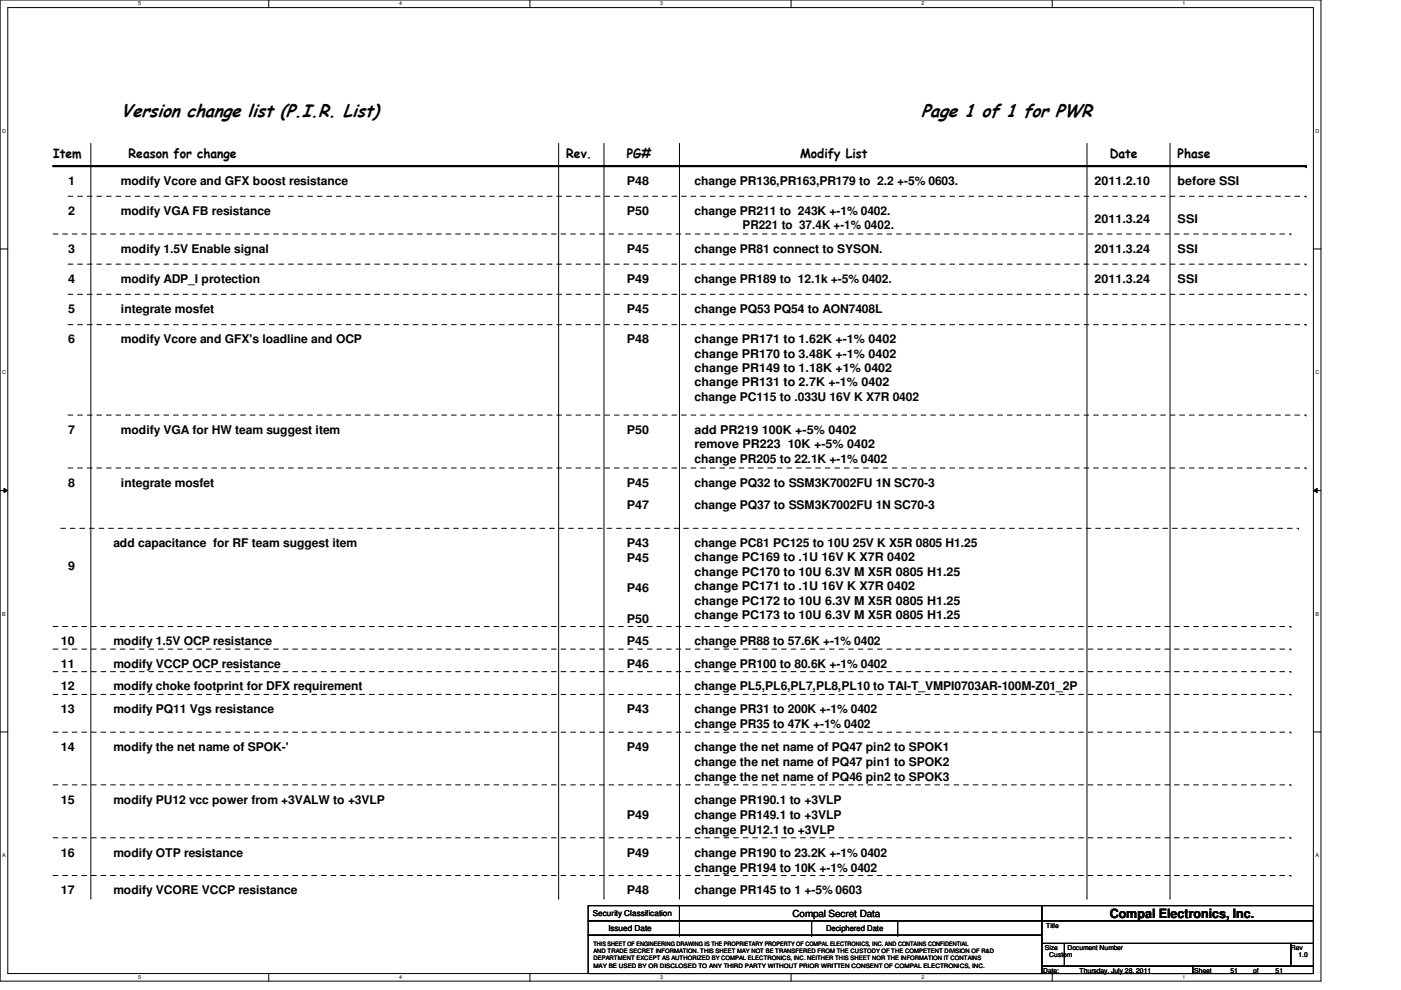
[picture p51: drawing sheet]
<svg xmlns="http://www.w3.org/2000/svg" width="297mm" height="210mm" viewBox="0 0 297 210" stroke-linecap="round" stroke-linejoin="round" font-family="sans-serif">
<defs><g id="words">
<g font-size="3.8">
<text x="25.7" y="24.8">Version change list (P.I.R. List)</text>
<text x="195.3" y="24.8">Page 1 of 1 for PWR</text>
</g>
<g font-size="2.7">
<text x="11.3" y="33.4">Item</text>
<text x="27.3" y="33.4">Reason for change</text>
<text x="120.1" y="33.4">Rev.</text>
<text x="132.9" y="33.4">PG#</text>
<text x="169.7" y="33.4">Modify List</text>
<text x="235.3" y="33.4">Date</text>
<text x="249.7" y="33.4">Phase</text>
<text x="235.3" y="194.6">Compal Electronics, Inc.</text>
</g>
<g font-size="2.5">
<text x="14.4" y="39.2">1</text>
<text x="25.7" y="39.2">modify Vcore and GFX boost resistance</text>
<text x="132.9" y="39.2">P48</text>
<text x="147.3" y="39.2">change PR136,PR163,PR179 to 2.2 +-5% 0603.</text>
<text x="232.1" y="39.2">2011.2.10</text>
<text x="249.7" y="39.2">before SSI</text>
<text x="14.4" y="45.6">2</text>
<text x="25.7" y="45.6">modify VGA FB resistance</text>
<text x="132.9" y="45.6">P50</text>
<text x="147.3" y="45.6">change PR211 to 243K +-1% 0402.</text>
<text x="232.1" y="47.2">2011.3.24</text>
<text x="249.7" y="47.2">SSI</text>
<text x="14.4" y="53.6">3</text>
<text x="25.7" y="53.6">modify 1.5V Enable signal</text>
<text x="132.9" y="53.6">P45</text>
<text x="147.3" y="53.6">change PR81 connect to SYSON.</text>
<text x="157.4" y="48.6">PR221 to 37.4K +-1% 0402.</text>
<text x="232.1" y="53.6">2011.3.24</text>
<text x="249.7" y="53.6">SSI</text>
<text x="14.4" y="60">4</text>
<text x="25.7" y="60">modify ADP_I protection</text>
<text x="132.9" y="60">P49</text>
<text x="147.3" y="60">change PR189 to 12.1k +-5% 0402.</text>
<text x="232.1" y="60">2011.3.24</text>
<text x="249.7" y="60">SSI</text>
<text x="14.4" y="66.4">5</text>
<text x="25.7" y="66.4">integrate mosfet</text>
<text x="132.9" y="66.4">P45</text>
<text x="147.3" y="66.4">change PQ53 PQ54 to AON7408L</text>
<text x="14.4" y="72.8">6</text>
<text x="25.7" y="72.8">modify Vcore and GFX's loadline and OCP</text>
<text x="132.9" y="72.8">P48</text>
<text x="147.3" y="72.8">change PR171 to 1.62K +-1% 0402</text>
<text x="147.3" y="75.8">change PR170 to 3.48K +-1% 0402</text>
<text x="147.3" y="78.9">change PR149 to 1.18K +1% 0402</text>
<text x="147.3" y="81.9">change PR131 to 2.7K +-1% 0402</text>
<text x="147.3" y="85">change PC115 to .033U 16V K X7R 0402</text>
<text x="14.4" y="92">7</text>
<text x="25.7" y="92">modify VGA for HW team suggest item</text>
<text x="132.9" y="92">P50</text>
<text x="147.3" y="92">add PR219 100K +-5% 0402</text>
<text x="147.3" y="95">remove PR223 10K +-5% 0402</text>
<text x="147.3" y="98.1">change PR205 to 22.1K +-1% 0402</text>
<text x="14.4" y="103.2">8</text>
<text x="25.7" y="103.2">integrate mosfet</text>
<text x="132.9" y="103.2">P45</text>
<text x="132.9" y="108">P47</text>
<text x="147.3" y="103.2">change PQ32 to SSM3K7002FU 1N SC70-3</text>
<text x="147.3" y="108">change PQ37 to SSM3K7002FU 1N SC70-3</text>
<text x="24" y="116">add capacitance for RF team suggest item</text>
<text x="132.9" y="116">P43</text>
<text x="132.9" y="119.2">P45</text>
<text x="147.3" y="116">change PC81 PC125 to 10U 25V K X5R 0805 H1.25</text>
<text x="147.3" y="119">change PC169 to .1U 16V K X7R 0402</text>
<text x="14.4" y="120.8">9</text>
<text x="132.9" y="125.6">P46</text>
<text x="147.3" y="122.1">change PC170 to 10U 6.3V M X5R 0805 H1.25</text>
<text x="147.3" y="125.1">change PC171 to .1U 16V K X7R 0402</text>
<text x="132.9" y="132">P50</text>
<text x="147.3" y="128.2">change PC172 to 10U 6.3V M X5R 0805 H1.25</text>
<text x="147.3" y="131.2">change PC173 to 10U 6.3V M X5R 0805 H1.25</text>
<text x="12.9" y="136.8">10</text>
<text x="24" y="136.8">modify 1.5V OCP resistance</text>
<text x="132.9" y="136.8">P45</text>
<text x="147.3" y="136.8">change PR88 to 57.6K +-1% 0402</text>
<text x="12.9" y="141.6">11</text>
<text x="24" y="141.6">modify VCCP OCP resistance</text>
<text x="132.9" y="141.6">P46</text>
<text x="147.3" y="141.6">change PR100 to 80.6K +-1% 0402</text>
<text x="12.9" y="146.4">12</text>
<text x="24" y="146.4">modify choke footprint for DFX requirement</text>
<text x="147.3" y="146.4">change PL5,PL6,PL7,PL8,PL10 to TAI-T_VMPI0703AR-100M-Z01_2P</text>
<text x="12.9" y="151.2">13</text>
<text x="24" y="151.2">modify PQ11 Vgs resistance</text>
<text x="132.9" y="151.2">P43</text>
<text x="147.3" y="151.2">change PR31 to 200K +-1% 0402</text>
<text x="147.3" y="154.4">change PR35 to 47K +-1% 0402</text>
<text x="12.9" y="159.2">14</text>
<text x="24" y="159.2">modify the net name of SPOK-'</text>
<text x="132.9" y="159.2">P49</text>
<text x="147.3" y="159.2">change the net name of PQ47 pin2 to SPOK1</text>
<text x="147.3" y="162.4">change the net name of PQ47 pin1 to SPOK2</text>
<text x="147.3" y="165.6">change the net name of PQ46 pin2 to SPOK3</text>
<text x="12.9" y="170.4">15</text>
<text x="24" y="170.4">modify PU12 vcc power from +3VALW to +3VLP</text>
<text x="132.9" y="173.6">P49</text>
<text x="147.3" y="170.4">change PR190.1 to +3VLP</text>
<text x="147.3" y="173.6">change PR149.1 to +3VLP</text>
<text x="147.3" y="176.8">change PU12.1 to +3VLP</text>
<text x="12.9" y="181.6">16</text>
<text x="24" y="181.6">modify OTP resistance</text>
<text x="132.9" y="181.6">P49</text>
<text x="147.3" y="181.6">change PR190 to 23.2K +-1% 0402</text>
<text x="147.3" y="184.8">change PR194 to 10K +-1% 0402</text>
<text x="12.9" y="189.6">17</text>
<text x="24" y="189.6">modify VCORE VCCP resistance</text>
<text x="132.9" y="189.6">P48</text>
<text x="147.3" y="189.6">change PR145 to 1 +-5% 0603</text>
</g>
<text font-size="2.1" x="168.1" y="194.4">Compal Secret Data</text>
<g font-size="1.7">
<text x="125.7" y="194.3">Security Classification</text>
<text x="129" y="197.3">Issued Date</text>
<text x="175.1" y="197.4">Deciphered Date</text>
</g>
<g font-size="1.4">
<text x="221.8" y="196.8">Title</text>
<text x="221.5" y="201.4">Size</text>
<text x="222.5" y="203">Custom</text>
<text x="226.3" y="201.4">Document Number</text>
<text x="273.7" y="201.4">Rev</text>
<text x="275.3" y="203">1.0</text>
<text x="221.2" y="206.2">Date:</text>
<text x="228.9" y="206.2">Thursday, July 28, 2011</text>
<text x="253.2" y="206.2">Sheet</text>
<text x="260.9" y="206.2">51</text>
<text x="265.7" y="206.2">of</text>
<text x="270.5" y="206.2">51</text>
</g>
<g font-size="1.3">
<text x="125.8" y="203.6">DEPARTMENT EXCEPT AS AUTHORIZED BY COMPAL ELECTRONICS, INC. NEITHER THIS SHEET NOR THE INFORMATION IT CONTAINS</text>
<text x="125.8" y="200.6">THIS SHEET OF ENGINEERING DRAWING IS THE PROPRIETARY PROPERTY OF COMPAL ELECTRONICS, INC. AND CONTAINS CONFIDENTIAL</text>
<text x="125.8" y="202.1">AND TRADE SECRET INFORMATION. THIS SHEET MAY NOT BE TRANSFERED FROM THE CUSTODY OF THE COMPETENT DIVISION OF R&amp;D</text>
<text x="125.8" y="205.1">MAY BE USED BY OR DISCLOSED TO ANY THIRD PARTY WITHOUT PRIOR WRITTEN CONSENT OF COMPAL ELECTRONICS, INC.</text>
</g>
<g font-size="1.1">
<text x="29.3" y="1.1">5</text>
<text x="84.6" y="1.1">4</text>
<text x="140" y="1.1">3</text>
<text x="195.4" y="1.1">2</text>
<text x="250.7" y="1.1">1</text>
<text x=".5" y="28.2">D</text>
<text x="278.9" y="28.2">D</text>
<text x=".5" y="79.3">C</text>
<text x="278.9" y="79.3">C</text>
<text x=".5" y="130.6">B</text>
<text x="278.9" y="130.6">B</text>
<text x=".5" y="181.7">A</text>
<text x="278.9" y="181.7">A</text>
<text x="29.3" y="207.6">5</text>
<text x="84.6" y="207.6">4</text>
<text x="140" y="207.6">3</text>
<text x="195.4" y="207.6">2</text>
<text x="250.7" y="207.6">1</text>
</g>
</g></defs>
<path d="M0 0h280.1v208h-280.1zM1.6 1.6h276.9v204.8h-276.9z" fill="none" stroke="#000" stroke-width=".21"/>
<g fill="#fff">
<path d="M29.3 .2h.6v1.2h-.6z"/>
<path d="M29.3 206.6h.6v1.2h-.6z"/>
</g>
<path d="M57 0v1.6M57 206.4v1.6" fill="none" stroke="#000" stroke-width=".21"/>
<g fill="#fff">
<path d="M84.6 .2h.6v1.2h-.6z"/>
<path d="M84.6 206.6h.6v1.2h-.6z"/>
</g>
<path d="M112.3 0v1.6M112.3 206.4v1.6" fill="none" stroke="#000" stroke-width=".21"/>
<g fill="#fff">
<path d="M140 .2h.6v1.2h-.6z"/>
<path d="M140 206.6h.6v1.2h-.6z"/>
</g>
<path d="M167.7 0v1.6M167.7 206.4v1.6" fill="none" stroke="#000" stroke-width=".21"/>
<g fill="#fff">
<path d="M195.4 .2h.6v1.2h-.6z"/>
<path d="M195.4 206.6h.6v1.2h-.6z"/>
</g>
<path d="M223.1 0v1.6M223.1 206.4v1.6" fill="none" stroke="#000" stroke-width=".21"/>
<g fill="#fff">
<path d="M250.7 .2h.6v1.2h-.6z"/>
<path d="M250.7 206.6h.6v1.2h-.6z"/>
<path d="M.5 27.2h.7v1.2h-.7z"/>
<path d="M278.9 27.2h.8v1.2h-.8z"/>
<path d="M.5 78.4h.7v1.1h-.7z"/>
<path d="M278.9 78.4h.8v1.1h-.8z"/>
</g>
<path d="M0 52.8h1.6M278.5 52.8h1.6" fill="none" stroke="#000" stroke-width=".21"/>
<g fill="#fff">
<path d="M.5 129.6h.7v1.2h-.7z"/>
<path d="M278.9 129.6h.7v1.2h-.7z"/>
</g>
<path d="M0 104h1.6M.8 103.5l.8 .5-.8 .4zM278.5 104l.8-.5v.9zM278.5 104h1.6" fill="none" stroke="#000" stroke-width=".21"/>
<path d="M.8 103.5l.8 .5-.8 .4zM278.5 104l.8-.5v.9z" fill="#000"/>
<g fill="#fff">
<path d="M.5 180.8h.7v1.1h-.7z"/>
<path d="M278.9 180.8h.7v1.1h-.7z"/>
</g>
<g fill="none" stroke="#000" stroke-width=".21">
<path d="M19.3 30.4v160M118.4 30.4v160M128.1 30.4v160M144.1 30.4v160M230.5 30.4v160M248.1 30.4v160M0 155.2h1.6M278.5 155.2h1.6M19.3 190.4h.1M118.4 190.4h.1M124.7 192h96.2v3.2h-96.2zM124.7 195.2h96.2v3.1h-96.2z"/>
<path d="M124.7 198.3h96.2v8.1h-96.2zM128.1 190.4h.1M144.1 195.2h.1M144.1 198.3h.1M144.1 190.4h.1M144.1 192v6.3M172.1 198.3h.1M172.1 195.2v3.1M190.3 198.3h.1M190.3 195.2v3.1M220.9 192h57.6v3.2h-57.6zM220.9 195.2h57.6v4.8h-57.6z"/>
<path d="M230.5 190.4h.1M248.1 190.4h.1M220.9 200h4.8v4.9h-4.8zM220.9 204.9h32v1.5h-32zM225.7 200h48v4.9h-48zM252.9 204.9h25.6v1.5h-25.6zM273.7 200h4.8v4.9h-4.8z"/>
</g>
<path d="M11.3 35.2h265.6" fill="none" stroke="#000" stroke-width=".47"/>
<circle cx="276.9" cy="35.2" r=".23" fill="#000"/>
<g fill="none" stroke="#000" stroke-width=".21" stroke-dasharray="1 1 1 1 1 1 1 1">
<path d="M11.3 49.6h262.4M14.4 41.6h262.5M14.4 56h262.5M273.7 49.6h.1M276.9 41.6h.1M276.9 56h.1M14.4 62.4h262.5M14.4 68.8h262.5M276.9 62.4h.1M276.9 68.8h.1M14.4 88h262.5M14.4 99.2h262.5"/>
<path d="M276.9 88h.1M276.9 99.2h.1M12.9 112h262.4M275.3 112h.1M11.3 132.8h262.4M11.3 137.6h262.4M273.7 132.8h.1M273.7 137.6h.1M11.3 142.4h262.4M11.3 147.2h262.4M11.3 155.2h262.4M273.7 142.4h.1"/>
<path d="M273.7 147.2h.1M273.7 155.2h.1M11.3 166.4h262.4M11.3 177.6h262.4M273.7 166.4h.1M273.7 177.6h.1M11.3 185.6h262.4M273.7 185.6h.1"/>
</g>
<use href="#words"/>
</svg>
